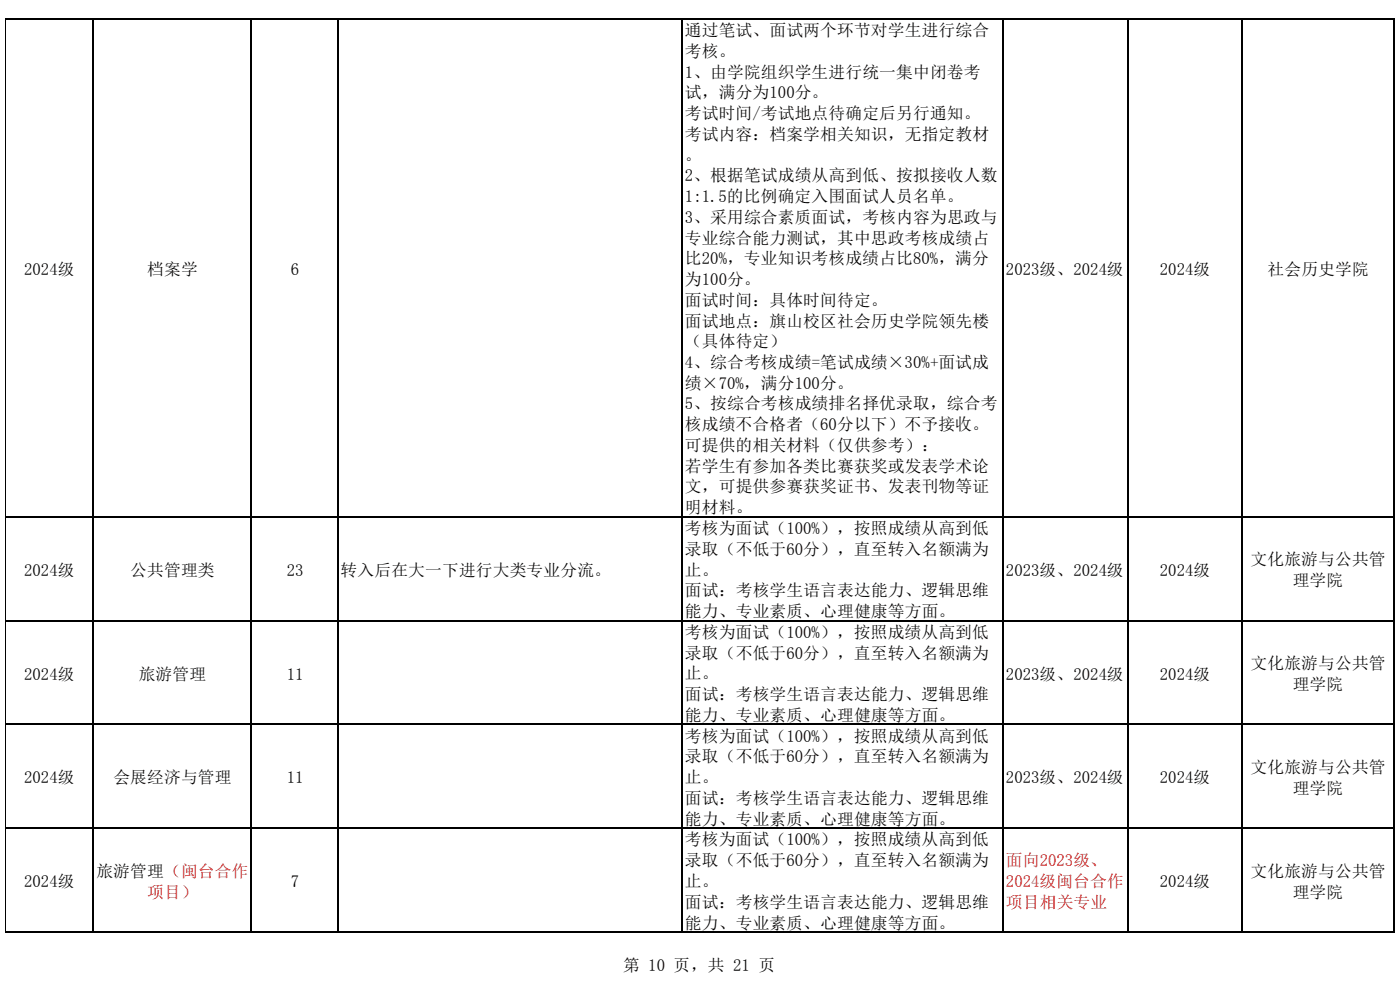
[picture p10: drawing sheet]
<svg xmlns="http://www.w3.org/2000/svg" width="297mm" height="210mm" viewBox="0 0 297 210" stroke-linecap="round" stroke-linejoin="round" font-family="sans-serif">
<defs><g id="words">
<g font-size="3.6">
<text x="145.3" y="7.7">通过笔试、面试两个环节对学生进行综合</text>
<text x="145.3" y="12.1">考核。</text>
<text x="145.3" y="16.5">1、由学院组织学生进行统一集中闭卷考</text>
<text x="145.3" y="20.9">试，满分为100分。</text>
<text x="145.3" y="25.3">考试时间/考试地点待确定后另行通知。</text>
<text x="145.3" y="29.7">考试内容：档案学相关知识，无指定教材</text>
<text x="145.3" y="34.1">。</text>
<text x="145.3" y="38.5">2、根据笔试成绩从高到低、按拟接收人数</text>
<text x="145.3" y="42.9">1:1.5的比例确定入围面试人员名单。</text>
<text x="145.3" y="47.3">3、采用综合素质面试，考核内容为思政与</text>
<text x="145.3" y="51.7">专业综合能力测试，其中思政考核成绩占</text>
<text x="5.1" y="58.3">2024级</text>
<text x="31.2" y="58.3">档案学</text>
<text x="61.7" y="58.3">6</text>
<text x="145.3" y="56.1">比20%，专业知识考核成绩占比80%，满分</text>
<text x="213.4" y="58.3">2023级、2024级</text>
<text x="246" y="58.3">2024级</text>
<text x="268.9" y="58.3">社会历史学院</text>
<text x="145.3" y="60.5">为100分。</text>
<text x="145.3" y="64.9">面试时间：具体时间待定。</text>
<text x="145.3" y="69.3">面试地点：旗山校区社会历史学院领先楼</text>
<text x="145.3" y="73.7">（具体待定）</text>
<text x="145.3" y="78">4、综合考核成绩=笔试成绩×30%+面试成</text>
<text x="145.3" y="82.4">绩×70%，满分100分。</text>
<text x="145.3" y="86.8">5、按综合考核成绩排名择优录取，综合考</text>
<text x="145.3" y="91.2">核成绩不合格者（60分以下）不予接收。</text>
<text x="145.3" y="95.6">可提供的相关材料（仅供参考）：</text>
<text x="145.3" y="100">若学生有参加各类比赛获奖或发表学术论</text>
<text x="145.3" y="104.5">文，可提供参赛获奖证书、发表刊物等证</text>
<text x="145.3" y="108.9">明材料。</text>
<text x="145.3" y="113.3">考核为面试（100%），按照成绩从高到低</text>
<text x="145.3" y="117.7">录取（不低于60分），直至转入名额满为</text>
<text x="265.3" y="119.9">文化旅游与公共管</text>
<text x="5.1" y="122.1">2024级</text>
<text x="27.6" y="122.1">公共管理类</text>
<text x="60.8" y="122.1">23</text>
<text x="72.3" y="122.1">转入后在大一下进行大类专业分流。</text>
<text x="145.3" y="122.1">止。</text>
<text x="213.4" y="122.1">2023级、2024级</text>
<text x="246" y="122.1">2024级</text>
<text x="274.2" y="124.4">理学院</text>
<text x="145.3" y="126.5">面试：考核学生语言表达能力、逻辑思维</text>
<text x="145.3" y="130.9">能力、专业素质、心理健康等方面。</text>
<text x="145.3" y="135.3">考核为面试（100%），按照成绩从高到低</text>
<text x="145.3" y="139.7">录取（不低于60分），直至转入名额满为</text>
<text x="265.3" y="142">文化旅游与公共管</text>
<text x="5.1" y="144.2">2024级</text>
<text x="29.4" y="144.2">旅游管理</text>
<text x="60.8" y="144.2">11</text>
<text x="145.3" y="144.1">止。</text>
<text x="145.3" y="148.5">面试：考核学生语言表达能力、逻辑思维</text>
<text x="213.4" y="144.2">2023级、2024级</text>
<text x="246" y="144.2">2024级</text>
<text x="274.2" y="146.4">理学院</text>
<text x="145.3" y="152.9">能力、专业素质、心理健康等方面。</text>
<text x="145.3" y="157.3">考核为面试（100%），按照成绩从高到低</text>
<text x="145.3" y="161.7">录取（不低于60分），直至转入名额满为</text>
<text x="5.1" y="166.2">2024级</text>
<text x="24.1" y="166.2">会展经济与管理</text>
<text x="60.8" y="166.2">11</text>
<text x="145.3" y="166.1">止。</text>
<text x="213.4" y="166.2">2023级、2024级</text>
<text x="246" y="166.2">2024级</text>
<text x="265.3" y="164">文化旅游与公共管</text>
<text x="145.3" y="170.5">面试：考核学生语言表达能力、逻辑思维</text>
<text x="274.2" y="168.4">理学院</text>
<text x="145.3" y="174.9">能力、专业素质、心理健康等方面。</text>
<text x="145.3" y="179.3">考核为面试（100%），按照成绩从高到低</text>
<text x="20.5" y="186">旅游管理（闽台合作</text>
<text x="145.3" y="183.7">录取（不低于60分），直至转入名额满为</text>
<text x="265.3" y="186">文化旅游与公共管</text>
<text x="5.1" y="188.2">2024级</text>
<text x="61.7" y="188.2">7</text>
<text x="145.3" y="188.1">止。</text>
<text x="246" y="188.2">2024级</text>
<text x="274.2" y="190.4">理学院</text>
<text x="145.3" y="192.5">面试：考核学生语言表达能力、逻辑思维</text>
<text x="145.3" y="197">能力、专业素质、心理健康等方面。</text>
<text x="132.2" y="205.9">第 10 页，共 21 页</text>
</g>
<g font-size="3.6" fill="#f00">
<text x="213.4" y="183.8">面向2023级、</text>
<text x="31.2" y="190.4">项目）</text>
<text x="213.4" y="188.2">2024级闽台合作</text>
<text x="213.4" y="192.6">项目相关专业</text>
</g>
</g></defs>
<g fill="none" stroke="#000" stroke-width=".3">
<path d="M1.2 4h294.6M19.7 3.9v193.9M53.3 3.9v193.9M71.6 3.9v193.9M144.7 3.9v193.9M212.7 3.9v193.9M239.2 3.9v193.9M263.4 3.9v193.9M295.6 3.9v193.9M1.2 109.6h294.6M1.2 131.6h294.6M1.2 153.6h294.6"/>
<path d="M1.2 175.7h294.6M1.2 197.7h294.6"/>
</g>
<path d="M1.2 3.9v193.9" fill="none" stroke="#000" stroke-width=".21"/>
<use href="#words"/>
</svg>
